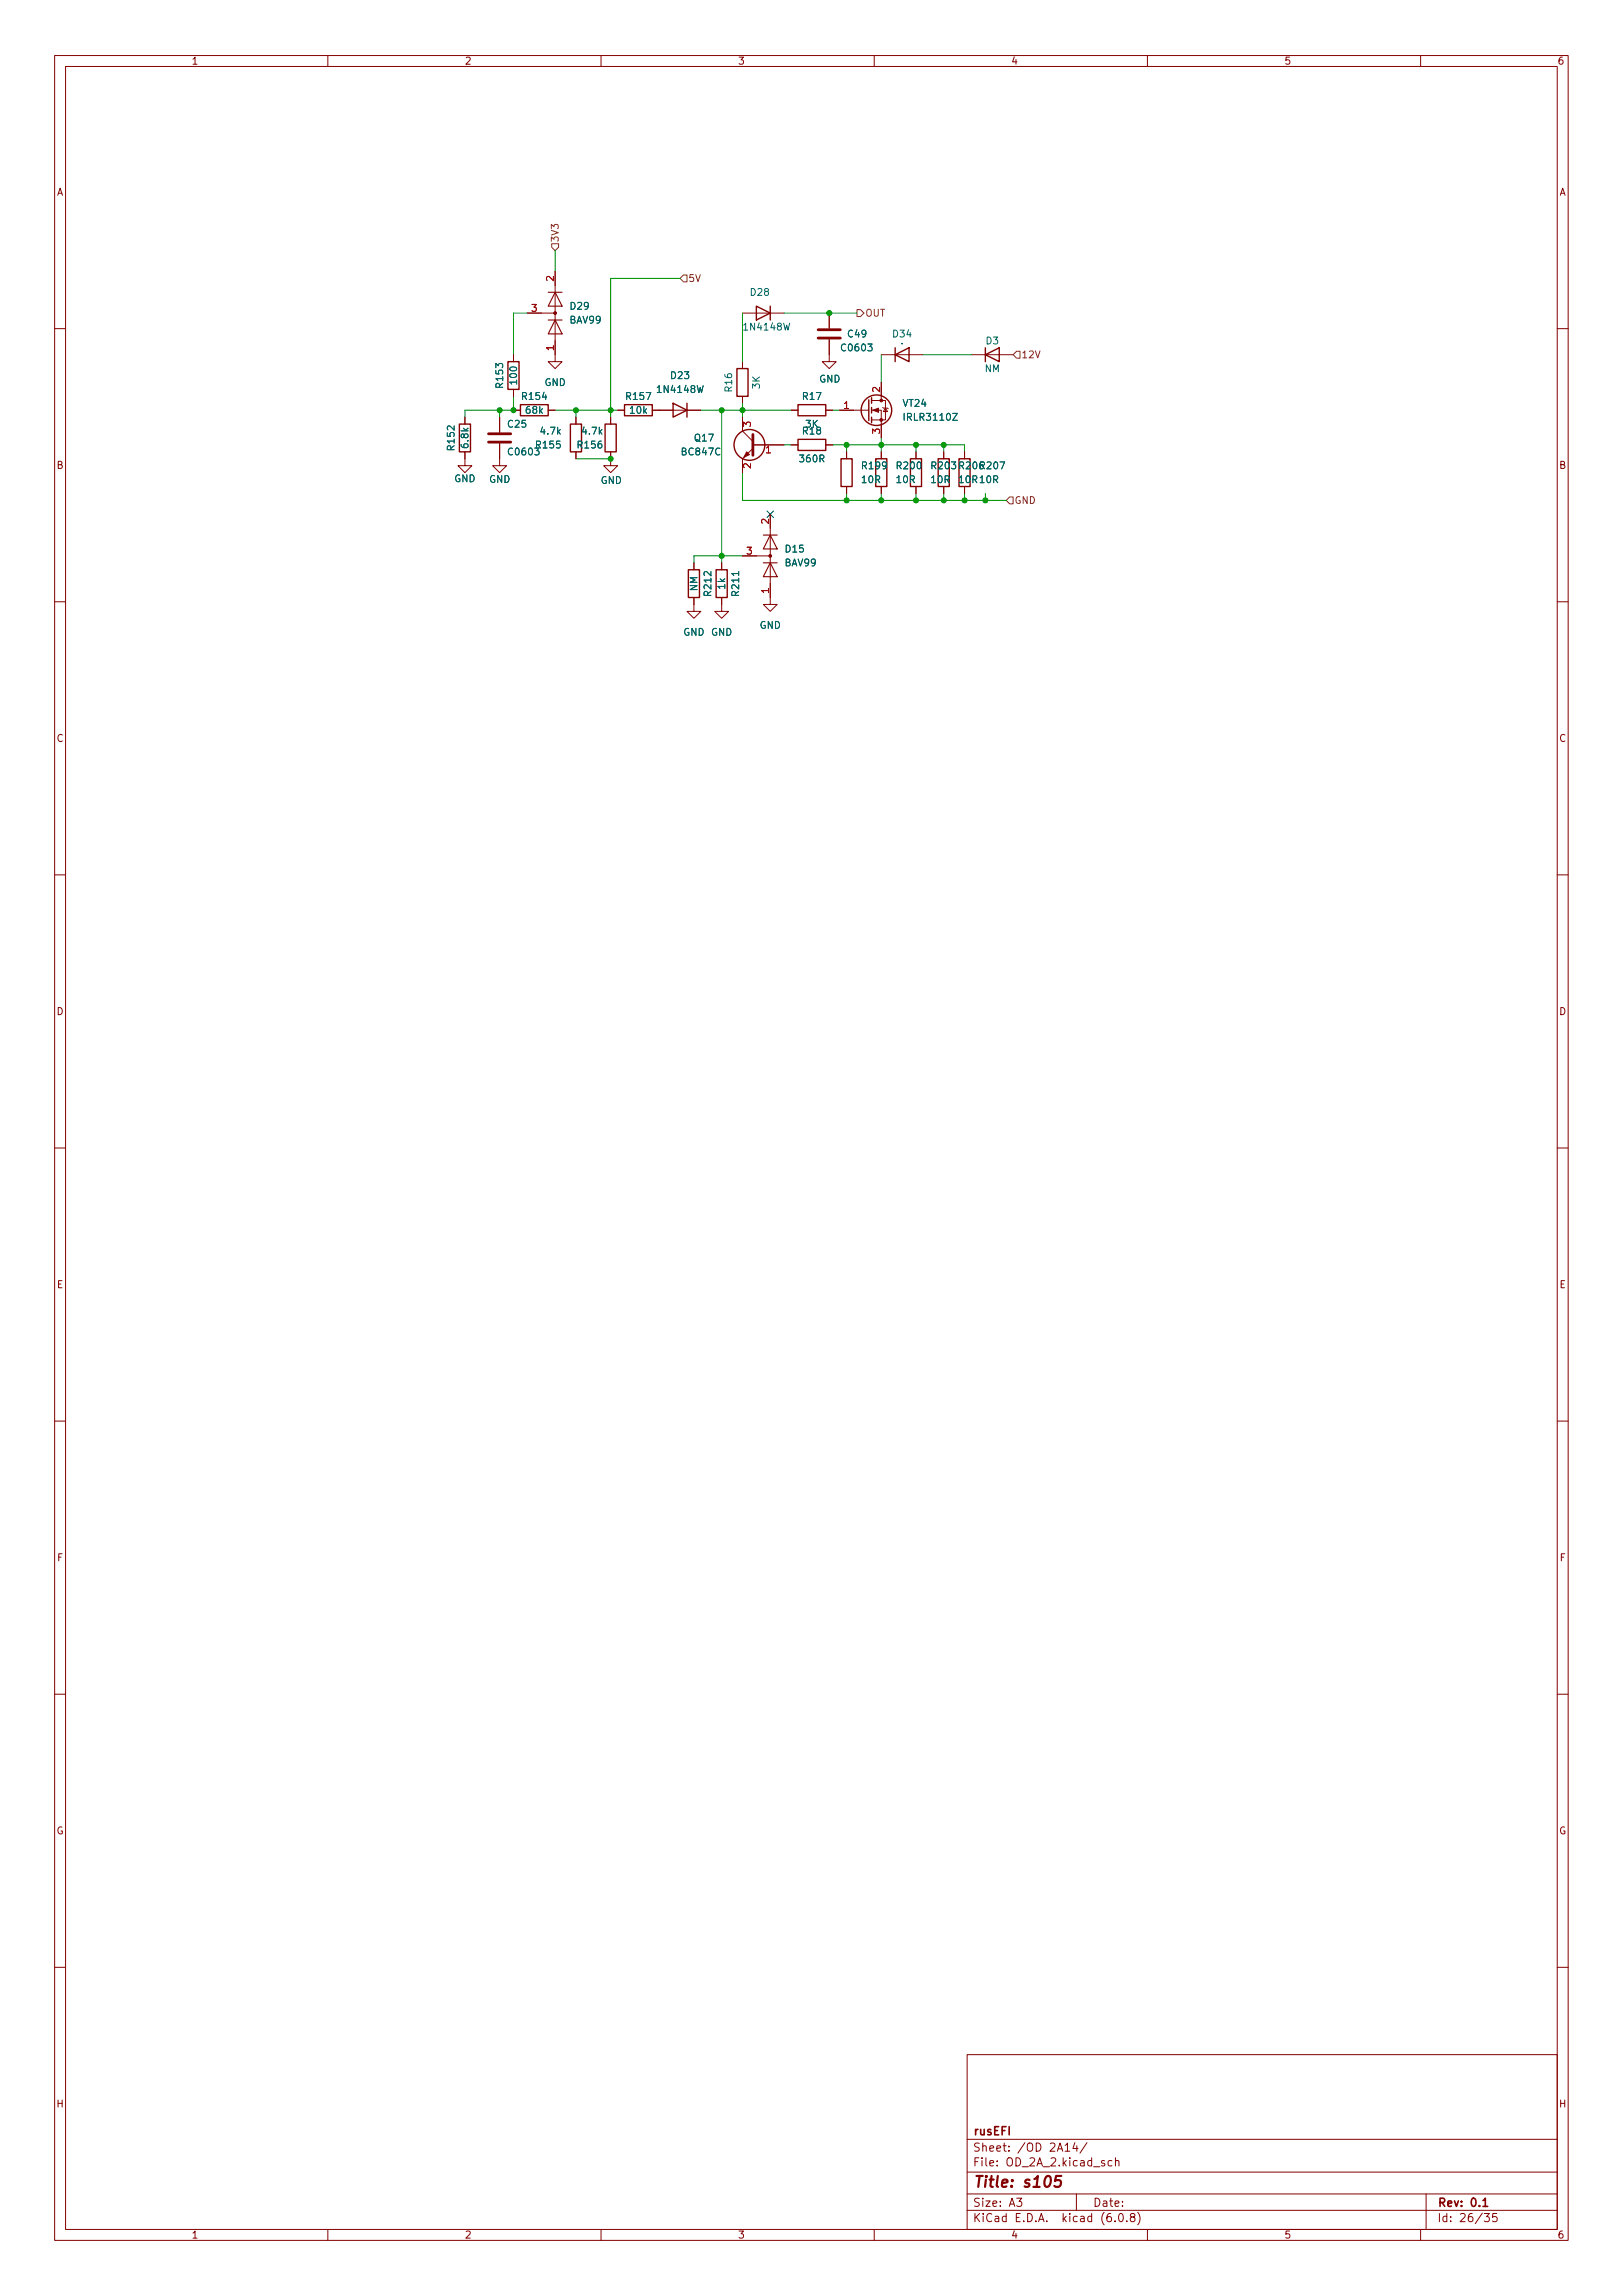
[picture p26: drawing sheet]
<svg xmlns="http://www.w3.org/2000/svg" width="297mm" height="420mm" viewBox="0 0 297 420" stroke-linecap="round" stroke-linejoin="round" font-family="sans-serif">
<defs><g id="words">
<text font-size="2.8" fill="#840000" x="178" y="400.5">Title: s105</text>
<g font-size="2.1" fill="#840000">
<text x="178" y="393.9">Sheet: /OD 2A14/</text>
<text x="178" y="390.9">rusEFI</text>
<text x="178" y="396.6">File: OD_2A_2.kicad_sch</text>
<text x="178" y="406.8">KiCad E.D.A. kicad (6.0.8)</text>
<text x="178" y="404">Size: A3</text>
<text x="200" y="404">Date:</text>
<text x="263" y="404">Rev: 0.1</text>
<text x="263" y="406.8">Id: 26/35</text>
</g>
<g font-size="1.8" fill="#840000">
<text x="35" y="11.8">1</text>
<text x="85" y="11.8">2</text>
<text x="135" y="11.8">3</text>
<text x="185" y="11.8">4</text>
<text x="235" y="11.8">5</text>
<text x="285" y="11.8">6</text>
<text x="10.3" y="35.8">A</text>
<text x="285.3" y="35.8">A</text>
<text x="10.3" y="85.8">B</text>
<text x="285.3" y="85.8">B</text>
<text x="10.3" y="135.8">C</text>
<text x="285.3" y="135.8">C</text>
<text x="10.3" y="185.8">D</text>
<text x="285.3" y="185.8">D</text>
<text x="10.4" y="235.8">E</text>
<text x="285.4" y="235.8">E</text>
<text x="10.4" y="285.8">F</text>
<text x="285.5" y="285.8">F</text>
<text x="10.3" y="335.8">G</text>
<text x="285.3" y="335.8">G</text>
<text x="10.3" y="385.8">H</text>
<text x="285.3" y="385.8">H</text>
<text x="35" y="409.8">1</text>
<text x="85" y="409.8">2</text>
<text x="135" y="409.8">3</text>
<text x="185" y="409.8">4</text>
<text x="235" y="409.8">5</text>
<text x="285" y="409.8">6</text>
</g>
<g font-size="1.8" fill="#725600">
<text x="102.2" y="44.4" transform="rotate(-90 102.2 44.4)">3V3</text>
<text x="125.9" y="51.6">5V</text>
<text x="158.3" y="58">OUT</text>
<text x="186.9" y="65.6">12V</text>
<text x="185.6" y="92.2">GND</text>
</g>
<g font-size="1.8" fill="#a90000">
<text x="101.3" y="51.5" transform="rotate(-90 101.3 51.5)">2</text>
<text x="97.3" y="57.1">3</text>
<text x="101.3" y="64.2" transform="rotate(-90 101.3 64.2)">1</text>
<text x="161" y="71.8" transform="rotate(-90 161 71.8)">2</text>
<text x="154.4" y="74.8">1</text>
<text x="137.4" y="78.1" transform="rotate(-90 137.4 78.1)">3</text>
<text x="140.2" y="83">1</text>
<text x="161" y="79.4" transform="rotate(-90 161 79.4)">3</text>
<text x="137.4" y="85.8" transform="rotate(-90 137.4 85.8)">2</text>
<text x="140.7" y="95.9" transform="rotate(-90 140.7 95.9)">2</text>
<text x="136.7" y="101.5">3</text>
<text x="140.7" y="108.6" transform="rotate(-90 140.7 108.6)">1</text>
</g>
<g font-size="1.8" fill="#006464">
<text x="104.3" y="59.2">BAV99</text>
<text x="104.4" y="56.7">D29</text>
<text x="137.4" y="54.1">D28</text>
<text x="136.4" y="60.5">1N4148W</text>
<text x="154.2" y="64.3">C0603</text>
<text x="155.2" y="61.8">C49</text>
<text x="163.5" y="61.8">D34</text>
<text x="164.9" y="63">.</text>
<text x="180.5" y="63">D3</text>
<text x="92.1" y="70.9" transform="rotate(-90 92.1 70.9)">R153</text>
<text x="94.6" y="70.2" transform="rotate(-90 94.6 70.2)">100</text>
<text x="99.6" y="70.7">GND</text>
<text x="120.5" y="71.9">1N4148W</text>
<text x="122.8" y="69.4">D23</text>
<text x="134" y="71.6" transform="rotate(-90 134 71.6)">R16</text>
<text x="139.1" y="71.1" transform="rotate(-90 139.1 71.1)">3K</text>
<text x="149.9" y="70">GND</text>
<text x="180.2" y="68.1">NM</text>
<text x="95.7" y="73.2">R154</text>
<text x="96.3" y="75.7">68k</text>
<text x="114.7" y="73.2">R157</text>
<text x="115.4" y="75.7">10k</text>
<text x="147" y="73.2">R17</text>
<text x="165.3" y="74.5">VT24</text>
<text x="165.7" y="77">IRLR3110Z</text>
<text x="83.2" y="82.3" transform="rotate(-90 83.2 82.3)">R152</text>
<text x="85.7" y="81.9" transform="rotate(-90 85.7 81.9)">6.8k</text>
<text x="93" y="78.3">C25</text>
<text x="93.2" y="83.4">C0603</text>
<text x="98.2" y="82.1">R155</text>
<text x="99" y="79.5">4.7k</text>
<text x="105.8" y="82.1">R156</text>
<text x="106.7" y="79.5">4.7k</text>
<text x="124.9" y="83.4">BC847C</text>
<text x="127.2" y="80.8">Q17</text>
<text x="147" y="79.5">R18</text>
<text x="147.5" y="78.3">3K</text>
<text x="83.1" y="88.3">GND</text>
<text x="89.5" y="88.4">GND</text>
<text x="109.9" y="88.6">GND</text>
<text x="146.5" y="84.6">360R</text>
<text x="157.8" y="88.4">10R</text>
<text x="157.9" y="85.9">R199</text>
<text x="164.1" y="88.4">10R</text>
<text x="164.2" y="85.9">R200</text>
<text x="170.5" y="88.4">10R</text>
<text x="170.6" y="85.9">R203</text>
<text x="175.6" y="88.4">10R 10R</text>
<text x="175.7" y="85.9">R206R207</text>
<text x="143.8" y="101.1">D15</text>
<text x="132.7" y="107.8" transform="rotate(-90 132.7 107.8)">1k</text>
<text x="143.7" y="103.7">BAV99</text>
<text x="127.6" y="108.2" transform="rotate(-90 127.6 108.2)">NM</text>
<text x="130.2" y="109" transform="rotate(-90 130.2 109)">R212</text>
<text x="135.3" y="109" transform="rotate(-90 135.3 109)">R211</text>
<text x="125" y="116.4">GND GND</text>
<text x="139" y="115.1">GND</text>
</g>
</g></defs>
<g fill="none" stroke="#840000" stroke-width=".18">
<path d="M10 10.2h277v400h-277zM12 12.2h273v396h-273zM60 10.2v2M110 10.2v2M160 10.2v2M210 10.2v2M260 10.2v2M96.5 57.3h5.1M101.6 49.7v16.5h-1.3l1.3 1.3 1.3-1.3h-1.3M135.9 57.3h7.6M151.8 57.3v2.8M10 60.2h2"/>
<path d="M85.1 76.4v1.2M91.4 76.4v2.8M94 75.1h1.2M94 64.9v1.3M94 71.3v1.3M100.3 75.1h1.3M105.4 76.4v1.2M111.8 76.4v1.2M113 75.1h1.3M119.4 75.1h8.9M135.9 76.4v2.5l1.9 1.9M135.9 66.2v1.3"/>
<path d="M135.9 72.6v1.2M144.8 75.1h1.2M151.1 75.1h1.3M151.8 62.1v4.1h1.2l-1.2 1.3-1.3-1.3h1.3M153.7 75.1h5.3M159.5 75.1h1.8v5.1M159.5 73.3h2.6v3.6h-2.6M161.3 70v3.3M161.3 64.9h7.6M161.5 74.6l.2 .1h.7l.2 .1M162.1 74.7l.3 .7h-.7zM177.8 64.9h7.6"/>
<path d="M285 60.2h2M85.1 82.7v2.6h1.3l-1.3 1.2-1.3-1.2h1.3M91.4 81.2v4.1h1.3l-1.3 1.2-1.2-1.2h1.2M105.4 82.7v1.3M111.8 82.7v2.6h1.2l-1.2 1.2-1.3-1.2h1.3M137.8 82.1l-1.9 1.9v2.5M137.8 81.4h5.7M141 94.1v16.6h-1.3l1.3 1.2 1.2-1.2h-1.2M144.8 81.4h1.2M151.1 81.4h1.3M154.9 82.7v1.3M154.9 89.1v1.2"/>
<path d="M161.3 82.7v1.3M161.3 89.1v1.2M167.6 82.7v1.3M167.6 89.1v1.2M172.7 82.7v1.3M172.7 89.1v1.2M176.5 82.7v1.3M176.5 89.1v1.2M10 110.2h2M127 109.4v2.5h-1.3l1.3 1.3 1.3-1.3h-1.3M127 103v1.3M132.1 109.4v2.5h-1.3l1.3 1.3 1.2-1.3h-1.2"/>
<path d="M132.1 103v1.3M135.9 101.8h5.1M285 110.2h2M10 160.2h2M285 160.2h2M10 210.2h2M285 210.2h2M10 260.2h2M285 260.2h2M10 310.2h2M285 310.2h2M10 360.2h2"/>
<path d="M177 376.2h108v32h-108zM285 360.2h2M177 397.7h108M177 391.7h108M194.9 392.8l.5-.5v1.5M194.9 393.8h.9M196.7 392.3l-.3 1h.9M197.1 392.8v1M198.9 392.3l-1.3 1.9M202.1 395.6l-.3-.1-.2 .3v.2l.5 .1v.4h-.5M203.5 395.6l-.4-.1-.3 .3v.5l.1 .2h.6M204.1 395.7l.3-.2 .3 .1 .1 .9"/>
<path d="M204.1 395v1.5M60 408.2v2M110 408.2v2M160 408.2v2M177 404.7h108M177 401.7h108M186.1 402.4h.9l-.5 .6 .4 .2v.6l-.2 .1h-.4l-.2-.1M197 401.7v3M204.1 406.6v.1M204.9 405.3l.2-.1a.8 .8 0 0 1 .5 .8 .8 .8 0 0 1-.5 .7 1 1 0 0 1-.2-1.4zM206.2 406.6v.1M207.1 405.9l-.2-.3v-.2l.2-.2 .5 .1 .1 .2-.1 .2-.6 .3-.1 .2v.4l.2 .1h.5l.1-.2-.1-.5-.2-.1"/>
<path d="M208.2 405a1.72 1.72 0 0 1 0 2.3M210 408.2v2M260 408.2v2M261 401.7v6.5M271.7 405.2h.9l-.5 .6 .4 .2v.6l-.2 .1h-.4l-.2-.1M273.9 405.2h-.7l-.1 .8 .3-.2 .5 .1 .1 .2-.1 .5-.2 .1-.6-.1"/>
</g>
<path d="M271.4 402.9l.4-.5v1.5M271.4 403.9h.9" fill="none" stroke="#840000" stroke-width=".3"/>
<path d="M194.2 398.4h-.9l-.2 .9 .3-.2 .6 .1 .2 .3-.2 .7-.3 .2h-.5l-.2-.2" fill="none" stroke="#840000" stroke-width=".4"/>
<path d="M89.4 79.4h4.1M137.8 79.5v3.9M149.7 61.9h4.1M149.7 60.4h4.1M89.4 80.9h4.1" fill="none" stroke="#840000" stroke-width=".51"/>
<path d="M100.3 58.6h2.6M100.3 53.5h2.6M101.6 58.6l1.3 2.5h-2.6zM101.6 53.5l1.3 2.5h-2.6zM139.7 98h2.5M141 98l1.2 2.5h-2.5zM139.7 103h2.5M141 103l1.2 2.6h-2.5z" fill="none" stroke="#840000" stroke-width=".2"/>
<g fill="#840000" stroke="#840000" stroke-width=".18">
<path d="M136.7 82.7l.5 .5-1.1 .5z"/>
<path d="M159.8 75.1l1-.4v.8z"/>
<circle cx="141" cy="101.8" r=".25"/>
<circle cx="161.3" cy="76.9" r=".25"/>
<circle cx="161.3" cy="73.3" r=".25"/>
<circle cx="101.6" cy="57.3" r=".25"/>
</g>
<g fill="none" stroke="#840000" stroke-width=".25">
<path d="M138.4 56l2.6 1.3-2.6 1.3zM141 56v2.6M84.1 77.6h2v5.1h-2zM93 66.2h2v5.1h-2zM95.2 74.1h5.1v2h-5.1zM104.4 77.6h2v5.1h-2zM110.7 77.6h2.1v5.1h-2.1zM114.3 74.1h5.1v2h-5.1zM123.2 73.8l2.5 1.3-2.5 1.3zM125.7 73.8v2.6M134.9 67.5h2v5.1h-2zM146 74.1h5.1v2h-5.1z"/>
<path d="M159 73.2v3.8M159.5 72.8v1M159.5 74.6v1M159.5 76.4v1M163.8 64.9l2.6-1.2v2.5zM163.8 63.7v2.5M180.3 64.9l2.6-1.2v2.5zM180.3 63.7v2.5M146 80.4h5.1v2.1h-5.1zM153.9 84h2.1v5.1h-2.1zM160.3 84h2v5.1h-2zM166.6 84h2.1v5.1h-2.1z"/>
<path d="M171.7 84h2v5.1h-2zM175.5 84h2v5.1h-2zM126 104.3h2v5.1h-2zM131.1 104.3h2v5.1h-2z"/>
<circle cx="160.4" cy="75.1" r="2.79"/>
<circle cx="137.2" cy="81.4" r="2.82"/>
</g>
<path d="M101 44.6h1.2v.7l-.6 .6-.6-.6zM125.1 50.3h.6v1.3h-.6l-.6-.6zM156.8 56.7h.7l.6 .6-.6 .7h-.7zM186.1 64.3h.6v1.3h-.6l-.7-.7zM184.8 91h.6v1.2h-.6l-.7-.6z" fill="none" stroke="#725600" stroke-width=".18"/>
<g fill="none" stroke="#009600" stroke-width=".18">
<path d="M96.5 57.3h-2.5v7.6M101.6 45.9v3.8M124.5 51h-12.7v25.4M135.9 57.3v8.9M143.5 57.3h13.3M91.4 75.1v1.3M94 72.6v2.5h-8.9v1.3M101.6 75.1h11.4M105.4 75.1v1.3M128.3 75.1h16.5M132.1 75.1v27.9M135.9 73.8v2.6"/>
<path d="M152.4 75.1h1.3M161.3 64.9v5.1M168.9 64.9h8.9M105.4 84h6.4M135.9 86.5v5.1h48.2M143.5 81.4h1.3M152.4 81.4h24.1v1.3M154.9 81.4v1.3M154.9 90.3v1.3M161.3 80.2v2.5M161.3 90.3v1.3M167.6 81.4v1.3"/>
<path d="M167.6 90.3v1.3M172.7 81.4v1.3M172.7 90.3v1.3M176.5 90.3v1.3M180.3 90.3v1.3M135.9 101.8h-8.9v1.2"/>
</g>
<path d="M140.4 93.5l1.2 1.3M141.6 93.5l-1.2 1.3" fill="none" stroke="#000084" stroke-width=".18"/>
<g fill="#009600" stroke="#009600" stroke-width=".18">
<circle cx="180.3" cy="91.6" r=".46"/>
<circle cx="176.5" cy="91.6" r=".46"/>
<circle cx="167.6" cy="91.6" r=".46"/>
<circle cx="161.3" cy="91.6" r=".46"/>
<circle cx="172.7" cy="91.6" r=".46"/>
<circle cx="172.7" cy="81.4" r=".46"/>
<circle cx="154.9" cy="91.6" r=".46"/>
<circle cx="91.4" cy="75.1" r=".46"/>
<circle cx="94" cy="75.1" r=".46"/>
<circle cx="105.4" cy="75.1" r=".46"/>
<circle cx="111.8" cy="75.1" r=".46"/>
<circle cx="111.8" cy="84" r=".46"/>
<circle cx="161.3" cy="81.4" r=".46"/>
<circle cx="167.6" cy="81.4" r=".46"/>
<circle cx="151.8" cy="57.3" r=".46"/>
<circle cx="154.9" cy="81.4" r=".46"/>
<circle cx="132.1" cy="101.8" r=".46"/>
<circle cx="132.1" cy="75.1" r=".46"/>
<circle cx="135.9" cy="75.1" r=".46"/>
</g>
<use href="#words"/>
</svg>
